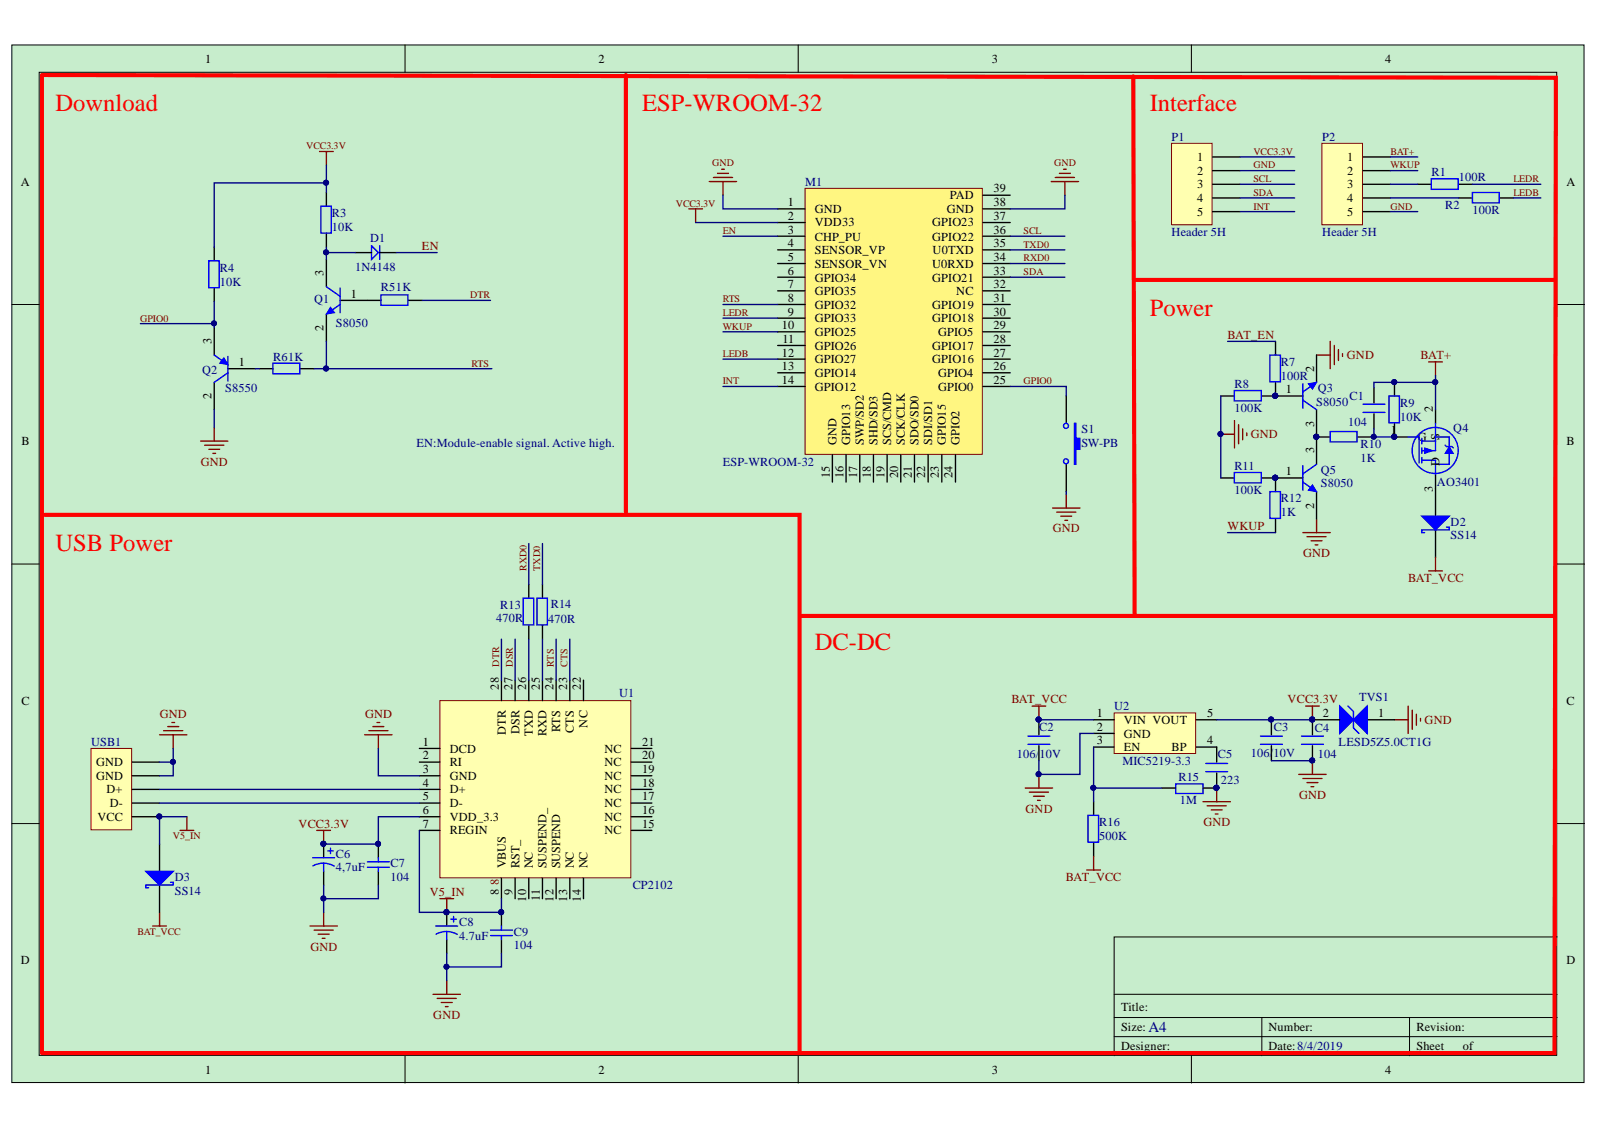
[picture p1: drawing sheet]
<svg xmlns="http://www.w3.org/2000/svg" width="297mm" height="210mm" viewBox="0 0 297 210" stroke-linecap="round" stroke-linejoin="round" font-family="sans-serif">
<defs><g id="words">
<g font-size="4.6" fill="#f00">
<text x="10.3" y="20.6">Download</text>
<text x="119.4" y="20.6">ESP-WROOM-32</text>
<text x="213.7" y="20.6">Interface</text>
<text x="213.7" y="58.7">Power</text>
<text x="10.3" y="102.4">USB Power</text>
<text x="151.4" y="120.9">DC-DC</text>
</g>
<text font-size="2.8" fill="#000080" x="213.5" y="191.9">A4</text>
<g font-size="2.3">
<text x="38.2" y="11.7">1</text>
<text x="111.3" y="11.7">2</text>
<text x="184.4" y="11.7">3</text>
<text x="257.5" y="11.7">4</text>
<text x="222.5" y="29.9">1</text>
<text x="250.4" y="29.9">1</text>
<text x="3.9" y="34.5">A</text>
<text x="184.7" y="35.8">39</text>
<text x="222.5" y="32.5">2</text>
<text x="222.5" y="35">3</text>
<text x="250.4" y="32.5">2</text>
<text x="250.4" y="35">3</text>
<text x="291.2" y="34.5">A</text>
<text x="146.5" y="38.3">1</text>
<text x="146.5" y="40.8">2</text>
<text x="151.4" y="39.6">GND</text>
<text x="176" y="39.6">GND</text>
<text x="176.6" y="37">PAD</text>
<text x="184.7" y="40.8">37</text>
<text x="184.7" y="38.3">38</text>
<text x="222.5" y="37.5">4</text>
<text x="222.5" y="40.1">5</text>
<text x="250.4" y="37.5">4</text>
<text x="250.4" y="40.1">5</text>
<text x="146.5" y="43.5">3</text>
<text x="146.5" y="46">4</text>
<text x="151.4" y="42.1">VDD33</text>
<text x="151.4" y="44.7">CHP_PU</text>
<text x="151.4" y="47.3">SENSOR_VP</text>
<text x="173.3" y="44.7">GPIO22</text>
<text x="173.3" y="42.1">GPIO23</text>
<text x="173.4" y="47.3">U0TXD</text>
<text x="184.7" y="46">35</text>
<text x="184.7" y="43.5">36</text>
<text x="60.2" y="51.2" transform="rotate(-90 60.2 51.2)">3</text>
<text x="146.5" y="48.5">5</text>
<text x="146.5" y="53.6">7</text>
<text x="146.5" y="51.1">6</text>
<text x="151.4" y="49.8">SENSOR_VN</text>
<text x="151.4" y="52.3">GPIO34</text>
<text x="173.3" y="52.3">GPIO21</text>
<text x="173.3" y="49.8">U0RXD</text>
<text x="184.7" y="53.6">32</text>
<text x="184.7" y="51.1">33</text>
<text x="184.7" y="48.5">34</text>
<text x="65.2" y="55.4">1</text>
<text x="146.5" y="56.1">8</text>
<text x="146.5" y="58.7">9</text>
<text x="151.4" y="54.9">GPIO35</text>
<text x="151.4" y="57.4">GPIO32</text>
<text x="151.4" y="59.9">GPIO33</text>
<text x="173.3" y="59.9">GPIO18</text>
<text x="173.3" y="57.4">GPIO19</text>
<text x="177.8" y="54.9">NC</text>
<text x="184.7" y="58.7">30</text>
<text x="184.7" y="56.1">31</text>
<text x="39.3" y="64" transform="rotate(-90 39.3 64)">3</text>
<text x="60.2" y="61.6" transform="rotate(-90 60.2 61.6)">2</text>
<text x="145.4" y="61.2">10</text>
<text x="145.4" y="63.7">11</text>
<text x="151.4" y="62.5">GPIO25</text>
<text x="151.4" y="65">GPIO26</text>
<text x="173.3" y="65">GPIO17</text>
<text x="174.4" y="62.5">GPIO5</text>
<text x="184.7" y="63.7">28</text>
<text x="184.7" y="61.2">29</text>
<text x="44.4" y="68.1">1</text>
<text x="145.4" y="66.3">12</text>
<text x="145.4" y="68.8">13</text>
<text x="145.4" y="71.4">14</text>
<text x="151.4" y="67.6">GPIO27</text>
<text x="151.4" y="70.1">GPIO14</text>
<text x="173.3" y="67.6">GPIO16</text>
<text x="174.4" y="70.1">GPIO4</text>
<text x="184.7" y="71.4">25</text>
<text x="184.7" y="68.8">26</text>
<text x="184.7" y="66.3">27</text>
<text x="244.3" y="69.1" transform="rotate(-90 244.3 69.1)">2</text>
<text x="39.3" y="74.2" transform="rotate(-90 39.3 74.2)">2</text>
<text x="151.4" y="72.6">GPIO12</text>
<text x="174.4" y="72.6">GPIO0</text>
<text x="239" y="73.1">1</text>
<text x="266.3" y="76.7" transform="rotate(-90 266.3 76.7)">2</text>
<text x="4" y="82.8">B</text>
<text x="154.2" y="79.5" transform="rotate(-90 154.2 79.5)">15</text>
<text x="155.5" y="82.8" transform="rotate(-90 155.5 82.8)">GND</text>
<text x="158" y="82.8" transform="rotate(-90 158 82.8)">GPIO13</text>
<text x="160.6" y="82.8" transform="rotate(-90 160.6 82.8)">SWP/SD2</text>
<text x="163.1" y="82.8" transform="rotate(-90 163.1 82.8)">SHD/SD3</text>
<text x="165.7" y="82.8" transform="rotate(-90 165.7 82.8)">SCS/CMD</text>
<text x="168.2" y="82.8" transform="rotate(-90 168.2 82.8)">SCK/CLK</text>
<text x="170.7" y="82.8" transform="rotate(-90 170.7 82.8)">SDO/SD0</text>
<text x="173.3" y="82.8" transform="rotate(-90 173.3 82.8)">SDI/SD1</text>
<text x="175.8" y="82.8" transform="rotate(-90 175.8 82.8)">GPIO15</text>
<text x="178.3" y="82.8" transform="rotate(-90 178.3 82.8)">GPIO2</text>
<text x="244.3" y="79.4" transform="rotate(-90 244.3 79.4)">3</text>
<text x="258.6" y="80.7">1</text>
<text x="263.5" y="82">G</text>
<text x="267.6" y="81.8" transform="rotate(-90 267.6 81.8)">S</text>
<text x="291.2" y="82.8">B</text>
<text x="154.2" y="88.9" transform="rotate(-90 154.2 88.9)">15</text>
<text x="156.8" y="88.9" transform="rotate(-90 156.8 88.9)">16</text>
<text x="159.3" y="88.9" transform="rotate(-90 159.3 88.9)">17</text>
<text x="161.8" y="88.9" transform="rotate(-90 161.8 88.9)">18</text>
<text x="164.4" y="88.9" transform="rotate(-90 164.4 88.9)">19</text>
<text x="166.9" y="88.9" transform="rotate(-90 166.9 88.9)">20</text>
<text x="169.5" y="88.9" transform="rotate(-90 169.5 88.9)">21</text>
<text x="172" y="88.9" transform="rotate(-90 172 88.9)">22</text>
<text x="174.5" y="88.9" transform="rotate(-90 174.5 88.9)">23</text>
<text x="177.1" y="88.9" transform="rotate(-90 177.1 88.9)">24</text>
<text x="239" y="88.3">1</text>
<text x="244.3" y="84.3" transform="rotate(-90 244.3 84.3)">3</text>
<text x="267.6" y="86.6" transform="rotate(-90 267.6 86.6)">D</text>
<text x="244.3" y="94.6" transform="rotate(-90 244.3 94.6)">2</text>
<text x="266.3" y="91.6" transform="rotate(-90 266.3 91.6)">3</text>
<text x="4" y="131">C</text>
<text x="92.7" y="128.2" transform="rotate(-90 92.7 128.2)">28</text>
<text x="95.3" y="128.2" transform="rotate(-90 95.3 128.2)">27</text>
<text x="97.8" y="128.2" transform="rotate(-90 97.8 128.2)">26</text>
<text x="100.3" y="128.2" transform="rotate(-90 100.3 128.2)">25</text>
<text x="102.9" y="128.2" transform="rotate(-90 102.9 128.2)">24</text>
<text x="105.4" y="128.2" transform="rotate(-90 105.4 128.2)">23</text>
<text x="108" y="128.2" transform="rotate(-90 108 128.2)">22</text>
<text x="291.2" y="131">C</text>
<text x="94" y="136.6" transform="rotate(-90 94 136.6)">DTR</text>
<text x="96.5" y="136.5" transform="rotate(-90 96.5 136.5)">DSR</text>
<text x="99.1" y="136.8" transform="rotate(-90 99.1 136.8)">TXD</text>
<text x="101.6" y="136.9" transform="rotate(-90 101.6 136.9)">RXD</text>
<text x="104.1" y="136.1" transform="rotate(-90 104.1 136.1)">RTS</text>
<text x="106.7" y="136.3" transform="rotate(-90 106.7 136.3)">CTS</text>
<text x="109.2" y="135.3" transform="rotate(-90 109.2 135.3)">NC</text>
<text x="203.9" y="133.3">1</text>
<text x="203.9" y="135.9">2</text>
<text x="208.9" y="134.6">VIN VOUT</text>
<text x="208.9" y="137.1">GND</text>
<text x="224.4" y="133.3">5</text>
<text x="245.9" y="133.3">2</text>
<text x="256.2" y="133.3">1</text>
<text x="17.9" y="142.4">GND</text>
<text x="78.6" y="138.6">1</text>
<text x="78.6" y="141.2">2</text>
<text x="78.6" y="143.7">3</text>
<text x="83.6" y="139.9">DCD</text>
<text x="83.6" y="142.4">RI</text>
<text x="112.4" y="142.4">NC</text>
<text x="112.4" y="139.9">NC</text>
<text x="119.4" y="143.7">19</text>
<text x="119.4" y="141.2">20</text>
<text x="119.4" y="138.6">21</text>
<text x="203.9" y="138.4">3</text>
<text x="208.9" y="139.7">EN</text>
<text x="217.8" y="139.7">BP</text>
<text x="224.4" y="138.4">4</text>
<text x="17.9" y="145">GND</text>
<text x="19.8" y="147.5">D+</text>
<text x="78.6" y="146.3">4</text>
<text x="78.6" y="148.8">5</text>
<text x="83.6" y="145">GND</text>
<text x="83.6" y="147.5">D+</text>
<text x="112.4" y="147.5">NC</text>
<text x="112.4" y="145">NC</text>
<text x="119.4" y="148.8">17</text>
<text x="119.4" y="146.3">18</text>
<text x="18.1" y="152.6">VCC</text>
<text x="20.4" y="150.1">D-</text>
<text x="78.6" y="151.3">6</text>
<text x="78.6" y="153.9">7</text>
<text x="83.6" y="150.1">D-</text>
<text x="83.6" y="152.6">VDD_3.3</text>
<text x="83.6" y="155.1">REGIN</text>
<text x="112.4" y="155.1">NC</text>
<text x="112.4" y="152.6">NC</text>
<text x="112.4" y="150.1">NC</text>
<text x="119.4" y="153.9">15</text>
<text x="119.4" y="151.3">16</text>
<text x="94" y="161.5" transform="rotate(-90 94 161.5)">VBUS</text>
<text x="96.5" y="161.5" transform="rotate(-90 96.5 161.5)">RST_</text>
<text x="99.1" y="161.5" transform="rotate(-90 99.1 161.5)">NC</text>
<text x="101.6" y="161.5" transform="rotate(-90 101.6 161.5)">SUSPEND_</text>
<text x="104.1" y="161.5" transform="rotate(-90 104.1 161.5)">SUSPEND</text>
<text x="106.7" y="161.5" transform="rotate(-90 106.7 161.5)">NC</text>
<text x="109.2" y="161.5" transform="rotate(-90 109.2 161.5)">NC</text>
<text x="92.7" y="166.5" transform="rotate(-90 92.7 166.5)">8</text>
<text x="95.3" y="166.5" transform="rotate(-90 95.3 166.5)">9</text>
<text x="97.8" y="167.6" transform="rotate(-90 97.8 167.6)">10</text>
<text x="100.3" y="167.6" transform="rotate(-90 100.3 167.6)">11</text>
<text x="102.9" y="167.6" transform="rotate(-90 102.9 167.6)">12</text>
<text x="105.4" y="167.6" transform="rotate(-90 105.4 167.6)">13</text>
<text x="108" y="167.6" transform="rotate(-90 108 167.6)">14</text>
<text x="3.9" y="179.3">D</text>
<text x="291.2" y="179.3">D</text>
<text x="208.4" y="187.9">Title:</text>
<text x="208.4" y="191.7">Size:</text>
<text x="235.8" y="191.7">Number:</text>
<text x="263.3" y="191.7">Revision:</text>
<text x="208.4" y="195.3">Designer:</text>
<text x="235.8" y="195.3">Date:8/4/2019</text>
<text x="263.3" y="195.3">Sheet</text>
<text x="271.9" y="195.3">of</text>
<text x="38.2" y="199.6">1</text>
<text x="111.3" y="199.6">2</text>
<text x="184.4" y="199.6">3</text>
<text x="257.5" y="199.6">4</text>
</g>
<g font-size="2.3" fill="#000080">
<text x="217.8" y="26.1">P1</text>
<text x="245.8" y="26.1">P2</text>
<text x="149.7" y="34.5">M1</text>
<text x="266.1" y="32.7">R1</text>
<text x="271.2" y="33.7">100R</text>
<text x="61.7" y="40.3">R3</text>
<text x="268.6" y="38.8">R2</text>
<text x="273.7" y="39.8">100R</text>
<text x="61.7" y="42.9">10K</text>
<text x="68.8" y="45">D1</text>
<text x="217.8" y="44">Header 5H</text>
<text x="245.8" y="44">Header 5H</text>
<text x="40.9" y="50.6">R4</text>
<text x="40.9" y="53.1">10K</text>
<text x="66" y="50.3">1N4148</text>
<text x="58.4" y="56.4">Q1</text>
<text x="70.8" y="54.1">R51K</text>
<text x="62.4" y="60.7">S8050</text>
<text x="37.6" y="69.6">Q2</text>
<text x="50.8" y="67">R61K</text>
<text x="238.1" y="68.1">R7</text>
<text x="238.1" y="70.6">100R</text>
<text x="41.9" y="72.9">S8550</text>
<text x="229.4" y="72.1">R8</text>
<text x="229.4" y="76.7">100K</text>
<text x="244.7" y="75.4">S8050</text>
<text x="244.9" y="72.9">Q3</text>
<text x="250.9" y="74.4">C1</text>
<text x="260.2" y="75.7">R9</text>
<text x="77.4" y="83">EN:Module-enable signal. Active high.</text>
<text x="201" y="80.5">S1</text>
<text x="201" y="83">SW-PB</text>
<text x="250.6" y="79.2">104</text>
<text x="252.9" y="83.3">R10</text>
<text x="260.2" y="78.2">10K</text>
<text x="270.1" y="80.2">Q4</text>
<text x="134.4" y="86.6">ESP-WROOM-32</text>
<text x="229.4" y="87.3">R11</text>
<text x="245.5" y="88.1">Q5</text>
<text x="252.9" y="85.8">1K</text>
<text x="229.4" y="91.9">100K</text>
<text x="238.1" y="93.4">R12</text>
<text x="238.1" y="96">1K</text>
<text x="245.5" y="90.6">S8050</text>
<text x="267.1" y="90.4">AO3401</text>
<text x="269.6" y="97.7">D2</text>
<text x="269.6" y="100.3">SS14</text>
<text x="93" y="113.3">R13</text>
<text x="102.4" y="113">R14</text>
<text x="92.2" y="115.6">470R</text>
<text x="101.9" y="115.8">470R</text>
<text x="115.1" y="129.5">U1</text>
<text x="252.6" y="130.3">TVS1</text>
<text x="193.2" y="135.9">C2</text>
<text x="207.1" y="132.1">U2</text>
<text x="236.8" y="135.9">C3</text>
<text x="244.4" y="136.1">C4</text>
<text x="16.9" y="138.6">USB1</text>
<text x="189" y="140.9">106/</text>
<text x="193.2" y="140.9">10V</text>
<text x="208.6" y="142.2">MIC5219-3.3</text>
<text x="226.4" y="140.9">C5</text>
<text x="232.5" y="140.7">106/</text>
<text x="236.7" y="140.7">10V</text>
<text x="244.9" y="140.9">104</text>
<text x="248.8" y="138.6">LESD5Z5.0CT1G</text>
<text x="219" y="145.2">R15</text>
<text x="219.3" y="149.5">1M</text>
<text x="226.9" y="145.7">223</text>
<text x="204.3" y="153.6">R16</text>
<text x="62.4" y="159.4">C6</text>
<text x="62.4" y="162">4,7uF</text>
<text x="72.6" y="161.2">C7</text>
<text x="204.3" y="156.1">500K</text>
<text x="32.5" y="163.8">D3</text>
<text x="32.5" y="166.4">SS14</text>
<text x="72.6" y="163.8">104</text>
<text x="117.6" y="165.4">CP2102</text>
<text x="85.4" y="172.2">C8</text>
<text x="95.5" y="174">C9</text>
<text x="85.4" y="174.7">4.7uF</text>
<text x="95.5" y="176.5">104</text>
</g>
<g font-size="2.3" fill="#800000">
<text x="78.4" y="46.5">EN</text>
<text x="228.2" y="63">BAT_EN</text>
<text x="250.3" y="66.8">GND</text>
<text x="264.1" y="66.8">BAT+</text>
<text x="232.5" y="81.5">GND</text>
<text x="37.3" y="86.6">GND</text>
<text x="195.7" y="99">GND</text>
<text x="228.2" y="98.5">WKUP</text>
<text x="242.2" y="103.6">GND</text>
<text x="261.8" y="108.2">BAT_VCC</text>
<text x="188" y="130.8">BAT_VCC</text>
<text x="239.3" y="130.8">VCC3.3V</text>
<text x="29.7" y="133.6">GND</text>
<text x="67.9" y="133.6">GND</text>
<text x="264.8" y="134.6">GND</text>
<text x="241.5" y="148.5">GND</text>
<text x="55.5" y="153.9">VCC3.3V</text>
<text x="190.6" y="151.1">GND</text>
<text x="223.7" y="153.6">GND</text>
<text x="79.9" y="166.6">V5_IN</text>
<text x="92.7" y="164.5" transform="rotate(-90 92.7 164.5)">8</text>
<text x="198.1" y="163.8">BAT_VCC</text>
<text x="57.7" y="176.8">GND</text>
<text x="80.5" y="189.4">GND</text>
</g>
<g font-size="1.9" fill="#800000">
<text x="56.9" y="27.7">VCC3.3V</text>
<text x="233" y="28.8">VCC3.3V</text>
<text x="258.5" y="28.8">BAT+</text>
<text x="132.4" y="30.8">GND</text>
<text x="195.9" y="30.8">GND</text>
<text x="233" y="33.9">SCL</text>
<text x="233" y="31.3">GND</text>
<text x="258.5" y="31.3">WKUP</text>
<text x="281.3" y="33.9">LEDR</text>
<text x="125.6" y="38.5">VCC3.3V</text>
<text x="233" y="39">INT</text>
<text x="233" y="36.4">SDA</text>
<text x="258.5" y="39">GND</text>
<text x="281.3" y="36.4">LEDB</text>
<text x="134.4" y="43.5">EN</text>
<text x="190.3" y="46.1">TXD0</text>
<text x="190.3" y="43.5">SCL</text>
<text x="190.3" y="48.6">RXD0</text>
<text x="190.3" y="51.2">SDA</text>
<text x="26.1" y="59.8">GPIO0</text>
<text x="87.4" y="55.5">DTR</text>
<text x="134.4" y="56.2">RTS</text>
<text x="134.4" y="58.8">LEDR</text>
<text x="134.4" y="61.3">WKUP</text>
<text x="87.7" y="68.1">RTS</text>
<text x="134.4" y="71.4">INT</text>
<text x="134.4" y="66.4">LEDB</text>
<text x="190.3" y="71.4">GPIO0</text>
<text x="97.9" y="106.1" transform="rotate(-90 97.9 106.1)">RXD0</text>
<text x="100.4" y="106.1" transform="rotate(-90 100.4 106.1)">TXD0</text>
<text x="92.8" y="123.9" transform="rotate(-90 92.8 123.9)">DTR</text>
<text x="95.4" y="123.9" transform="rotate(-90 95.4 123.9)">DSR</text>
<text x="103" y="123.9" transform="rotate(-90 103 123.9)">RTS</text>
<text x="105.5" y="123.9" transform="rotate(-90 105.5 123.9)">CTS</text>
<text x="32.1" y="156.1">V5_IN</text>
<text x="25.6" y="173.8">BAT_VCC</text>
</g>
</g></defs>
<g fill="#c7edcc" stroke="#000" stroke-width=".19">
<path d="M2.2 8.4h292.2v192.9h-292.2z"/>
<path d="M7.3 13.4h282.1v182.8h-282.1z"/>
</g>
<g fill="none" stroke="#000" stroke-width=".19">
<path d="M75.3 8.4v5M148.4 8.4v5M221.5 8.4v5M2.2 56.6h5.1M289.5 56.6h5M2.2 104.9h5.1M289.5 104.9h5M2.2 153.1h5.1M289.5 153.1h5M289.5 174.2h-82.4v22.1M75.3 196.3v5.1M148.4 196.3v5.1"/>
<path d="M207.1 189.2h82.4M207.1 192.7h82.4M207.1 184.9h82.4M221.5 196.3v5.1M234.6 189.2v7.1M262 189.2v7.1"/>
</g>
<path d="M33.5 154.4h2.5M34.7 151.8v2.6M28.4 172.2h2.5M29.7 169.6v2.6" fill="none" stroke="#800000" stroke-width=".25"/>
<path d="M29.7 156.9v5.1M29.7 164.5v5.1" fill="none" stroke="#000" stroke-width=".25"/>
<path d="M27.1 162h5.1l-2.5 2.5z" fill="#00f"/>
<path d="M266 33.2h5.1v2h-5.1zM273.7 35.8h5v1.9h-5zM27.1 162h5.1l-2.5 2.5zM31.7 164h.5v.5h-5.1v.6h.5" fill="none" stroke="#00f" stroke-width=".25"/>
<path d="M29.7 136.6h5M30.4 135.8h3.6M31.2 135.1h2M31.9 134.3h.6M32.2 136.6v2.5" fill="none" stroke="#800000" stroke-width=".25"/>
<path d="M263.5 34.3h2.6M271.2 34.3h2.5M271.2 36.8h2.5M278.8 36.8h2.5" fill="none" stroke="#000" stroke-width=".25"/>
<path d="M207.1 132.5h15.1v7.6h-15.1z" fill="#ffffb0" stroke="#800000" stroke-width=".19"/>
<g fill="none" stroke="#000" stroke-width=".25">
<path d="M193.1 133.8v2.8M193.1 138.6v2.8M203.3 133.8h3.8M203.3 136.4h3.8M203.3 138.9h3.8M222.3 133.8h3.9M222.3 138.9h3.9v2.8M236.3 133.8v2.8M236.3 138.6v2.8M244 133.8v2.8M244 138.6v2.8M254.1 133.8h5.1"/>
<path d="M216 146.5h2.5M226.2 143.7v2.8h-2.6"/>
</g>
<g fill="none" stroke="#800000" stroke-width=".25">
<path d="M191.8 131.3h2.6M193.1 131.3v2.5M259.2 133.8h2.6M261.8 131.3v5.1M262.5 132v3.6M263.3 132.8v2M264 133.6v.5M190.6 146.5h5.1M191.3 147.3h3.6M192.1 148h2M192.9 148.8h.5M193.1 144v2.5"/>
<path d="M223.6 149.1h5.1M224.4 149.8h3.5M225.1 150.6h2.1M225.9 151.3h.5M226.2 146.5v2.6M241.4 144h5.1M242.2 144.7h3.5M242.9 145.5h2.1M243.7 146.3h.5M244 141.4v2.6"/>
</g>
<g fill="#000080" stroke="#000080" stroke-width=".19">
<circle cx="193.1" cy="143.9" r=".47"/>
<circle cx="193.1" cy="133.8" r=".46"/>
<circle cx="236.3" cy="133.8" r=".46"/>
<circle cx="243.9" cy="141.4" r=".46"/>
<circle cx="243.9" cy="133.8" r=".46"/>
<circle cx="226.1" cy="146.5" r=".46"/>
</g>
<path d="M191.1 138.4h4M191.1 136.9h4M234.3 138.4h4.1M234.3 136.9h4.1M241.9 138.4h4.1M241.9 136.9h4.1M218.5 145.8h5.1v1.7h-5.1zM224.1 143.5h4.1M224.1 141.9h4.1" fill="none" stroke="#00f" stroke-width=".25"/>
<path d="M249 131.3l2.6 2.5-2.6 2.6z" fill="#00f"/>
<path d="M249 131.3l2.6 2.5-2.6 2.6zM250.6 131.3l1 1v3l1 1.1" fill="none" stroke="#00f" stroke-width=".25"/>
<path d="M244 133.8h5" fill="none" stroke="#000" stroke-width=".25"/>
<circle cx="243.9" cy="133.8" r=".46" fill="#000080" stroke="#000080" stroke-width=".19"/>
<path d="M251.6 133.8l2.5-2.5v5.1z" fill="#00f"/>
<path d="M236.1 91.4h1.9v5h-1.9zM242.2 89.6l2.5 1.8M242.2 86.6v4.6M244.7 86.3l-2.5 1.8M247.3 80.2h4.9v2h-4.9zM251.6 133.8l2.5-2.5v5.1zM202.2 151.6h2v5h-2z" fill="none" stroke="#00f" stroke-width=".25"/>
<g fill="#000080" stroke="#000080" stroke-width=".19">
<circle cx="243.9" cy="133.8" r=".46"/>
<circle cx="244.7" cy="81.2" r=".46"/>
<circle cx="237" cy="88.8" r=".46"/>
</g>
<path d="M242.2 99h5.1M242.9 99.8h3.6M244.7 96.5v2.5M243.7 100.5h2M244.5 101.3h.5M242.7 131.3h2.5M244 131.3v2.5" fill="none" stroke="#800000" stroke-width=".25"/>
<path d="M237.1 96.5v2.5M242.2 88.9h-5.1v2.5M244.7 91.4v5.1M247.3 81.2h-2.6v5.1M252.3 81.2h2.6M203.3 149.1v2.5M203.3 156.7v2.5" fill="none" stroke="#000" stroke-width=".25"/>
<path d="M244 90.1l.7 1.3-1.5-.2z" fill="#00f"/>
<path d="M244 90.1l.7 1.3-1.5-.2z" fill="none" stroke="#00f" stroke-width=".19"/>
<g fill="#000080" stroke="#000080" stroke-width=".19">
<circle cx="244.7" cy="81.2" r=".46"/>
<circle cx="237" cy="88.8" r=".46"/>
<circle cx="259.2" cy="81.2" r=".46"/>
<circle cx="259.2" cy="71" r=".46"/>
</g>
<path d="M265.6 67.3h2.5M266.8 67.3v2.5" fill="none" stroke="#800000" stroke-width=".25"/>
<path d="M259.2 71.1v2.5M259.2 78.7v2.5h2.6M266.8 76.2v2.5" fill="none" stroke="#000" stroke-width=".25"/>
<path d="M258.2 73.6h1.9v5h-1.9zM261.8 81.2h2v4.9M264.3 85.6h2.5M264.3 82h2.5M264.3 81.5v1M264.3 83.3v1M264.3 85.1v1M266.8 81.2v2.6h-2.5" fill="none" stroke="#00f" stroke-width=".25"/>
<path d="M264.8 83.3l1.5 .5-1.5 .5z" fill="#00f"/>
<path d="M264.8 83.3l1.5 .5-1.5 .5z" fill="none" stroke="#00f" stroke-width=".19"/>
<path d="M266.8 81.2h2.6v1.8M269.4 84.3v2h-2.6v-.7" fill="none" stroke="#00f" stroke-width=".25"/>
<path d="M269.4 83l.7 1.3h-1.5z" fill="#00f"/>
<path d="M269.4 83l.7 1.3h-1.5z" fill="none" stroke="#00f" stroke-width=".19"/>
<path d="M236.1 66h1.9v5h-1.9zM242.2 74.4l2.5 1.8M242.2 71.3v4.6M244.7 71.1l-2.5 1.8M266.7 79.5a4.3 4.3 0 0 1 3.9 6.1 4.3 4.3 0 0 1-7.2 .8 4.3 4.3 0 0 1 2.5-6.8l.7-.1M266.8 78.7v2.5M266.8 86.3v2.1M268.6 82.8l.3 .2h1l.2 .3" fill="none" stroke="#00f" stroke-width=".25"/>
<path d="M237.1 63.5v2.5M237.1 71.1v2.5h5.1M244.7 66v5.1M244.7 76.2v5M266.8 88.4v2.5" fill="none" stroke="#000" stroke-width=".25"/>
<g fill="#000080" stroke="#000080" stroke-width=".19">
<circle cx="259.2" cy="81.2" r=".46"/>
<circle cx="237" cy="73.6" r=".46"/>
<circle cx="244.7" cy="81.2" r=".46"/>
</g>
<path d="M244.7 66h2.6M247.3 63.5v5M248 64.2v3.6M248.8 65v2M249.6 65.8v.5" fill="none" stroke="#800000" stroke-width=".25"/>
<path d="M243.2 71.3l1.5-.2-.7 1.3z" fill="#00f"/>
<path d="M243.2 71.3l1.5-.2-.7 1.3z" fill="none" stroke="#00f" stroke-width=".19"/>
<g fill="#000080" stroke="#000080" stroke-width=".19">
<circle cx="244.7" cy="81.2" r=".46"/>
<circle cx="237" cy="73.6" r=".46"/>
<circle cx="237" cy="88.8" r=".46"/>
<circle cx="226.9" cy="80.7" r=".46"/>
</g>
<path d="M229.4 72.6h5v1.9h-5zM253.4 76.7h4M253.4 75.2h4M229.4 87.8h5v2h-5z" fill="none" stroke="#00f" stroke-width=".25"/>
<path d="M226.9 73.6h2.6M234.6 73.6h2.5M255.4 72.1v2.8M255.4 76.9v2.8M226.9 88.9h2.6M234.6 88.9h2.5" fill="none" stroke="#000" stroke-width=".25"/>
<path d="M229.5 78.2v5.1M230.2 79v3.5M231 79.7v2.1M226.9 80.7h2.6M231.8 80.5v.5M203.3 159.2v2.6M202 161.8h2.6" fill="none" stroke="#800000" stroke-width=".25"/>
<path d="M149.6 35h33v49.5h-33z" fill="#fff681" stroke="#800000" stroke-width=".19"/>
<g fill="none" stroke="#000" stroke-width=".25">
<path d="M144.6 38.8h5M182.7 38.8h5.1M182.7 36.3h5.1M144.6 41.4h5M144.6 43.9h5M144.6 46.5h5M144.6 49h5M144.6 54.1h5M144.6 56.6h5M144.6 59.2h5M144.6 51.5h5M182.7 41.4h5.1"/>
<path d="M182.7 43.9h5.1M182.7 46.5h5.1M182.7 49h5.1M182.7 54.1h5.1M182.7 56.6h5.1M182.7 59.2h5.1M182.7 51.5h5.1M144.6 61.7h5M144.6 64.2h5M144.6 66.8h5M144.6 69.3h5M144.6 71.8h5"/>
<path d="M182.7 61.7h5.1M182.7 64.2h5.1M182.7 66.8h5.1M182.7 69.3h5.1M182.7 71.8h5.1M154.7 84.5v5.1M157.3 84.5v5.1M159.8 84.5v5.1M162.4 84.5v5.1M164.9 84.5v5.1M167.4 84.5v5.1M170 84.5v5.1"/>
<path d="M172.5 84.5v5.1M175.1 84.5v5.1M177.6 84.5v5.1"/>
</g>
<path d="M195.4 33.8h5.1M196.2 33h3.5M196.9 32.2h2.1M197.7 31.5h.5M197.9 33.8v2.5" fill="none" stroke="#800000" stroke-width=".25"/>
<path d="M81.8 130.3h35.5v32.9h-35.5z" fill="#ffffb0" stroke="#800000" stroke-width=".19"/>
<g fill="none" stroke="#000" stroke-width=".25">
<path d="M98.3 108.7v2.5M98.3 116.3v2.5M100.8 108.7v2.5M100.8 116.3v2.5M78 139.1h3.8M93.2 126.5v3.8M95.8 126.5v3.8M98.3 126.5v3.8M100.8 126.5v3.8M103.4 126.5v3.8M105.9 126.5v3.8M108.5 126.5v3.8"/>
<path d="M117.4 139.1h3.8M60.2 156.9v2.6M70.3 156.9v2.6M78 141.7h3.8M78 144.2h3.8M78 146.8h3.8M78 149.3h3.8M78 151.8h3.8M78 154.4h3.8M117.4 141.7h3.8M117.4 144.2h3.8M117.4 146.8h3.8"/>
<path d="M117.4 149.3h3.8M117.4 151.8h3.8M117.4 154.4h3.8M60.2 162v2.5M70.3 162v2.5M83 169.6v2.6M83 174.7v2.5M93.2 163.3v3.8M93.2 169.6v2.6M93.2 174.7v2.5M95.8 163.3v3.8M98.3 163.3v3.8"/>
<path d="M100.8 163.3v3.8M103.4 163.3v3.8M105.9 163.3v3.8M108.5 163.3v3.8"/>
</g>
<g fill="none" stroke="#800000" stroke-width=".25">
<path d="M67.8 136.6h5.1M68.5 135.8h3.6M69.3 135.1h2M70.1 134.3h.5M70.3 136.6v2.5M58.9 154.4h2.5M60.2 154.4v2.5M57.6 172.2h5.1M58.4 172.9h3.5M59.1 173.7h2.1M59.9 174.4h.5M60.2 169.6v2.6"/>
<path d="M81.8 167.1h2.5M83 167.1v2.5M80.5 184.9h5.1M81.3 185.6h3.5M82 186.4h2.1M82.8 187.1h.5M83 182.3v2.6"/>
</g>
<g fill="#000080" stroke="#000080" stroke-width=".19">
<circle cx="83" cy="169.6" r=".46"/>
<circle cx="93.2" cy="169.6" r=".46"/>
<circle cx="60.1" cy="156.9" r=".46"/>
<circle cx="70.3" cy="156.9" r=".46"/>
</g>
<g fill="none" stroke="#00f" stroke-width=".25">
<path d="M97.3 111.2h1.9v5h-1.9zM99.8 111.2h2v5h-2zM58.1 159.5h4.1M60.9 158.2h1M61.4 157.7v1M70.3 159.5v.7M60.2 160.5l.8 .1 1.1 .4M60.2 160.5l-1.3 .2-.7 .3M60.2 160.5v1.5M68.3 161.2h4.1M68.3 160.2h4.1M70.3 161.2v.8"/>
<path d="M81 172.2h4.1M83 173.2l1.3 .2 .7 .3M83 173.2l-1.2 .2-.7 .3M83 173.2v1.5M83.8 170.9h1M84.3 170.4v1M91.2 173.9h4M91.2 172.9h4M93.2 172.2v.7M93.2 173.9v.8"/>
</g>
<path d="M16.9 139.1h7.6v15.2h-7.6z" fill="#ffffb0" stroke="#800000" stroke-width=".19"/>
<path d="M24.6 151.8h5.1M24.6 149.3h5.1M24.6 146.8h5.1M24.6 144.2h5.1M24.6 141.7h5.1" fill="none" stroke="#000" stroke-width=".25"/>
<circle cx="29.6" cy="151.8" r=".46" fill="#000080" stroke="#000080" stroke-width=".19"/>
<path d="M245.7 26.6h7.6v15.2h-7.6z" fill="#ffffb0" stroke="#800000" stroke-width=".19"/>
<path d="M253.4 29.2h5M253.4 31.7h5M253.4 34.3h5M253.4 36.8h5M253.4 39.3h5" fill="none" stroke="#000" stroke-width=".25"/>
<path d="M217.8 26.6h7.5v15.2h-7.5z" fill="#ffffb0" stroke="#800000" stroke-width=".19"/>
<path d="M225.4 29.2h5.1M225.4 31.7h5.1M225.4 34.3h5.1M225.4 36.8h5.1M225.4 39.3h5.1M266.8 90.9v5.1M266.8 98.5v5.1" fill="none" stroke="#000" stroke-width=".25"/>
<path d="M128 38.8h2.6M129.3 38.8v2.6M131.8 33.8h5.1M132.6 33h3.6M133.4 32.2h2M134.1 31.5h.5M134.4 33.8v2.5" fill="none" stroke="#800000" stroke-width=".25"/>
<path d="M264.3 96h5.1l-2.6 2.5z" fill="#00f"/>
<path d="M60.7 53.3l2.5 1.8M63.2 56.6l-2.5 1.8M63.2 53.6v4.5M70.8 54.8h5v2h-5zM50.7 67.5h5v2h-5zM264.3 96h5.1l-2.6 2.5zM268.9 98h.5v.5h-5.1v.5h.5" fill="none" stroke="#00f" stroke-width=".25"/>
<path d="M265.6 106.1h2.5M266.8 103.6v2.5" fill="none" stroke="#800000" stroke-width=".25"/>
<path d="M60.7 48.2v5.1M60.7 58.4v5.1M63.2 55.9h7.6M75.9 55.9h2.6M48.2 68.5h2.6M55.8 68.5h2.6" fill="none" stroke="#000" stroke-width=".25"/>
<path d="M61.4 57.1l.8 1-1.5 .3z" fill="#00f"/>
<path d="M61.4 57.1l.8 1-1.5 .3z" fill="none" stroke="#00f" stroke-width=".19"/>
<path d="M60.7 35.8v2.5M60.7 43.4v2.5M198.2 73.6v5.1M198.2 86.3v5.1" fill="none" stroke="#000" stroke-width=".25"/>
<path d="M59.7 38.3h1.9v5h-1.9z" fill="none" stroke="#00f" stroke-width=".25"/>
<path d="M199.7 78.7h.3v2.8h.7v2h-.7v2.8h-.3z" fill-rule="evenodd" fill="#00f"/>
<g fill="none" stroke="#00f" stroke-width=".25">
<path d="M38.8 48.5h1.9v5h-1.9zM69.1 45.7l1.2 1.3-1.2 1.2zM70.6 45.7v2.5M39.8 66l1.8 1.3M42.4 66.3v4.5M42.4 69.3l-2.6 1.8M199.7 78.7h.3v2.8h.7v2h-.7v2.8h-.3z"/>
<circle cx="198.1" cy="79.2" r=".46"/>
<circle cx="198.1" cy="85.8" r=".46"/>
</g>
<path d="M59.4 28.2h2.5M60.7 28.2v2.5M39.8 79.5v2.5M37.3 82h5.1M38 82.8h3.6M38.8 83.5h2M39.6 84.3h.5M195.7 94.5h5M196.4 95.2h3.6M197.2 96h2M197.9 96.7h.6M198.2 91.9v2.6" fill="none" stroke="#800000" stroke-width=".25"/>
<path d="M39.8 45.9v2.6M39.8 53.6v2.5M66 47h3.1M70.6 47h3M39.8 60.9v5.1M39.8 71.1v5.1M42.4 68.5h5" fill="none" stroke="#000" stroke-width=".25"/>
<path d="M7.8 13.9v181.9M8 13.9l281.2 .6-.2 181.3h-281M116.3 13.9v81.3M210.7 14.2l.2 100.1M210.9 52h78.1M8.3 95.7h140.3v100.1M148.9 114.5h140.1" fill="none" stroke="#f00" stroke-width=".76"/>
<path d="M41.6 66.5l.8 1.3-1.6-.3z" fill="#00f"/>
<path d="M41.6 66.5l.8 1.3-1.6-.3z" fill="none" stroke="#00f" stroke-width=".19"/>
<g fill="none" stroke="#000080" stroke-width=".25">
<path d="M60.7 34h-20.9v11.9M60.7 30.7v5.1M134.4 36.3v2.5h10.2M197.9 36.3v2.5h-10.1M230.5 34.3h10.2M230.5 36.8h10.2M230.5 29.2h10.2M230.5 31.7h10.2M230.5 39.3h10.2M258.4 34.3h5.1M258.4 36.8h12.8M258.4 29.2h5.1"/>
<path d="M258.4 31.7h5.1M258.4 39.3h5.1M273.7 34.3h12.7M281.3 36.8h5.1M39.8 56.1v4.8M60.7 45.9v1.1M66 47h-5.3v1.2M73.6 47h7.7M78.5 55.9h12.7M129.3 41.4h15.3M134.4 43.9h10.2M134.4 59.2h10.2"/>
<path d="M134.4 56.6h10.2M187.8 51.5h10.1M187.8 49h10.1M187.8 46.5h10.1M187.8 43.9h10.1M26.1 60.2h13.7M39.8 76.2v3.3M47.4 68.5h.8M58.4 68.5h33M60.7 63.5v5M134.4 71.8h10.2M134.4 66.8h10.2"/>
<path d="M134.4 61.7h10.2M187.8 71.8h10.4v1.8M226.9 73.6v15.3M228.2 63.5h8.9M255.4 79.7v1.5h-.5M266.8 71.1h-11.4v1M266.8 69.8v6.4M198.2 91.4v.5M228.2 99h8.9M255.4 81.2h3.8M93.2 118.8v7.7M95.8 118.8v7.7"/>
<path d="M98.3 101.1v7.6M98.3 118.8v7.7M100.8 101.1v7.6M100.8 118.8v7.7M103.4 118.8v7.7M105.9 118.8v7.7M32.2 139.1v2.6h-2.5M70.3 139.1v5.1h7.7M193.1 133.8h10.2M203.3 136.4h-2.6v7.6h-7.6v-2.6M203.3 138.9v7.6h12.7M226.2 133.8h17.8"/>
<path d="M29.7 149.3h48.3M29.7 146.8h48.3M32.2 141.7v2.5h-2.5M34.7 151.8h-5v5.1M78 154.4v15.2h15.2v-2.5M78 151.8h-7.7v5.1h-10.1M203.3 146.5v2.6M236.3 141.4h7.7M60.2 164.5v5.1M70.3 164.5v2.6h-10.1M83 177.2v5.1M93.2 177.2v2.6h-10.2"/>
</g>
<g fill="#000080" stroke="#000080" stroke-width=".19">
<circle cx="29.6" cy="151.8" r=".46"/>
<circle cx="32.1" cy="141.6" r=".46"/>
<circle cx="193.1" cy="143.9" r=".47"/>
<circle cx="243.9" cy="141.4" r=".46"/>
<circle cx="193.1" cy="133.8" r=".46"/>
<circle cx="236.3" cy="133.8" r=".46"/>
<circle cx="243.9" cy="133.8" r=".46"/>
<circle cx="203.2" cy="146.5" r=".46"/>
<circle cx="266.8" cy="71" r=".46"/>
<circle cx="259.2" cy="71" r=".46"/>
<circle cx="255.3" cy="81.2" r=".46"/>
<circle cx="259.2" cy="81.2" r=".46"/>
<circle cx="226.9" cy="80.7" r=".46"/>
<circle cx="83" cy="179.7" r=".46"/>
<circle cx="83" cy="169.6" r=".46"/>
<circle cx="93.2" cy="169.6" r=".46"/>
<circle cx="60.1" cy="167" r=".46"/>
<circle cx="60.1" cy="156.9" r=".46"/>
<circle cx="70.3" cy="156.9" r=".46"/>
<circle cx="60.6" cy="46.9" r=".46"/>
<circle cx="60.6" cy="34" r=".46"/>
<circle cx="60.6" cy="68.5" r=".47"/>
<circle cx="39.8" cy="60.1" r=".46"/>
</g>
<use href="#words"/>
</svg>
